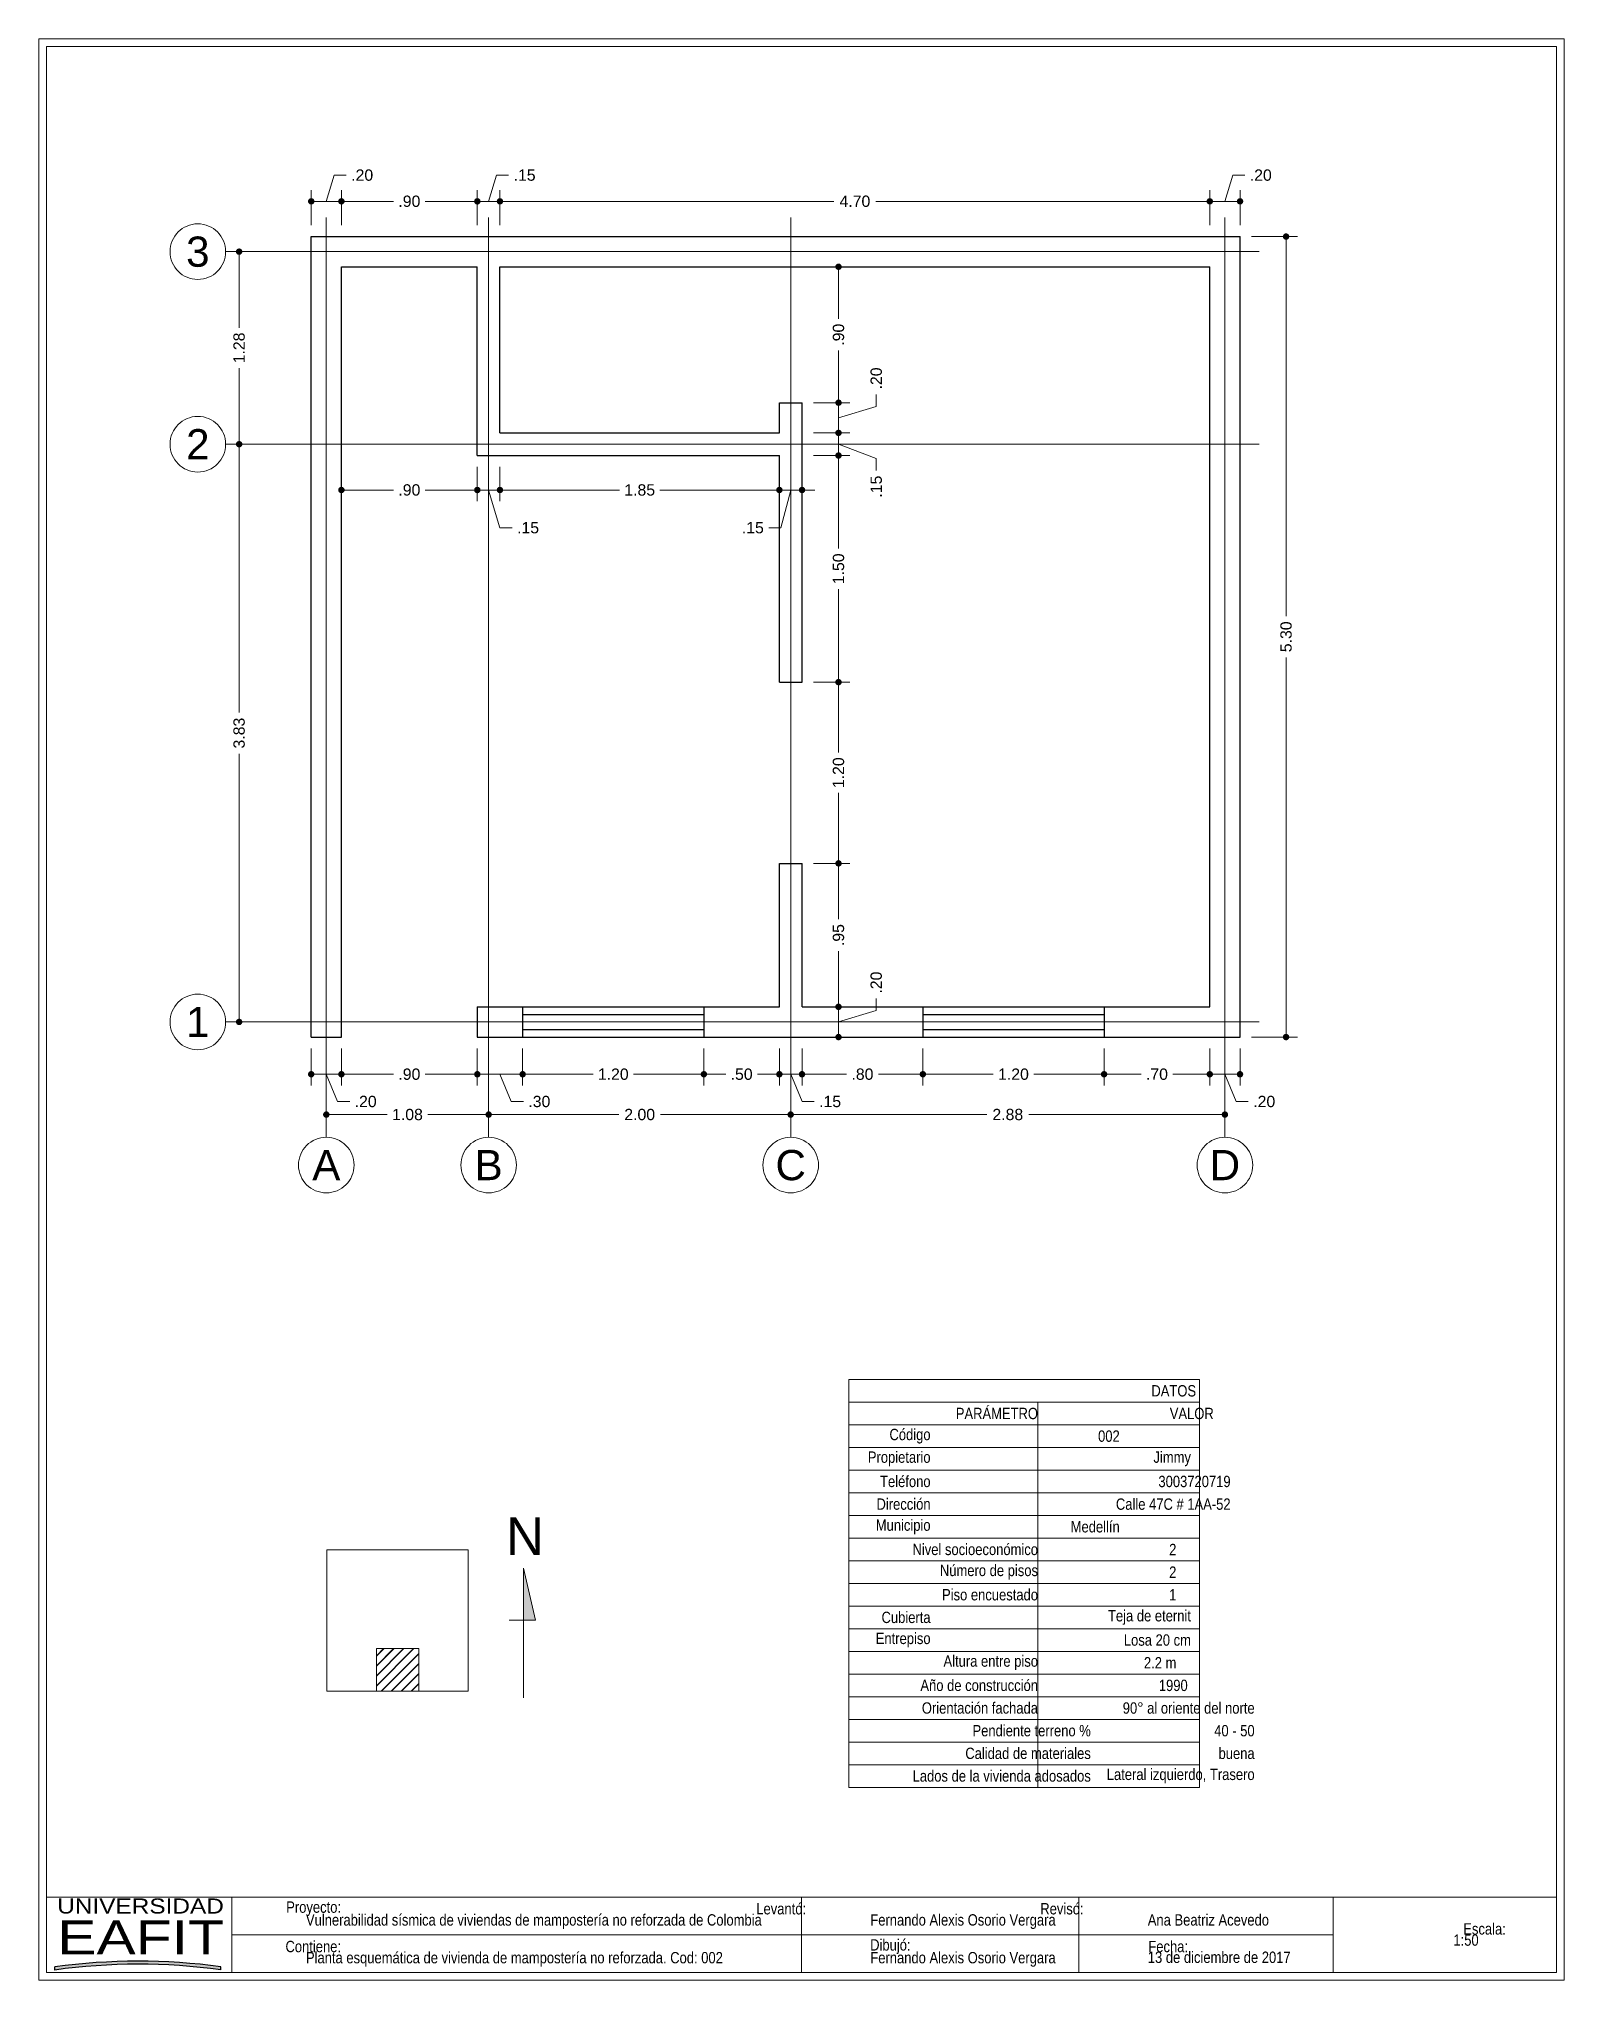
# Paper-space layout 'Layout1' of a CAD drawing. Header units: millimetres. Extents: x 0.001 to 0.203, y 0.001 to 0.258.
# The model-space entities are those that its viewports show. They can reach past a viewport. Long polylines and large blocks are cut down to what shows.
import ezdxf
from ezdxf.enums import TextEntityAlignment as Align

# ---------------------------------------------------------------- set-up
doc = ezdxf.new("R2010")
doc.units = ezdxf.units.MM
doc.header["$LTSCALE"] = 0.001
doc.linetypes.add('CENTER2', pattern=[28.575000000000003, 19.05, -3.175, 3.175, -3.175])
for name, color, linetype, lineweight in [('Cotas', 7, 'Continuous', 18), ('Ejes', 7, 'CENTER2', 5), ('Muros', 7, 'Continuous', 30), ('Ventanas', 7, 'Continuous', 25)]:
    doc.layers.add(name, color=color, linetype=linetype, lineweight=lineweight)
doc.layers.add('Eafit', color=7, linetype='Continuous', true_color=0x00006b)
doc.layers.add('Viewports', color=7, linetype='Continuous', lineweight=18, plot=False)
doc.styles.add('Eafit', font='ERASBD.TTF')
doc.styles.get("Standard").update_dxf_attribs({"font": 'arial.ttf'})
doc.styles.add('Texto', font='ARIALN.TTF')
doc.dimstyles.new('1-50', dxfattribs={"dimscale": 50, "dimtxt": 0.0015, "dimasz": 0.00085, "dimexe": 0.0015, "dimexo": 0.0015, "dimgap": 0.0008, "dimtad": 0, "dimzin": 4, "dimdsep": 46, "dimtxsty": 'Standard', "dimblk": 'DOT', "dimcen": 0.09, "dimclrd": 256, "dimclre": 256, "dimclrt": 256, "dimadec": 0, "dimazin": 0, "dimtfac": 1, "dimtmove": 1, "dimatfit": 2, "dimfxl": 0.0015, "dimtfill": 1, "dimtolj": 1, "dimtzin": 4, "dimlwd": -1, "dimlwe": -1, "dimarcsym": 0})

psp = doc.layouts.get("Layout1")

# ---------------------------------------------------------------- texts
at = {"layer": 'Cotas', "style": 'Texto'}
for s, p in [('Vulnerabilidad sísmica de viviendas de mampostería no reforzada de Colombia', (0.03627381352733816, 0.008046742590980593)), ('Fernando Alexis Osorio Vergara', (0.1110123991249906, 0.008046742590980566)), ('Ana Beatriz Acevedo', (0.1477587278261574, 0.008046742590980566)), ('1:50', (0.188230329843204, 0.005379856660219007)), ('Planta esquemática de vivienda de mampostería no reforzada. Cod: 002', (0.03627381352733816, 0.003046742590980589)), ('Fernando Alexis Osorio Vergara', (0.1110123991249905, 0.003046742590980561)), ('13 de diciembre de 2017', (0.1477587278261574, 0.003099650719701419))]:
    psp.add_text(s, height=0.0015, dxfattribs=at).set_placement(p)
at = {"layer": 'Cotas', "attachment_point": 6, "style": 'Texto'}
for s, insert, char_height, width in [('DATOS', (0.1541511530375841, 0.0788475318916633), 0.001500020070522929, 0.04763420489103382), ('PARÁMETRO', (0.1332158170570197, 0.07584749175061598), 0.001500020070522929, 0.02504725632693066), ('VALOR', (0.1564920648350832, 0.07584749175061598), 0.001500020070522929, 0.02570076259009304), ('Código', (0.1189916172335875, 0.07284745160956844), 0.001500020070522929, 0.01017698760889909), ('002', (0.1440415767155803, 0.07284707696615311), 0.001500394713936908, 0.01017952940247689), ('Propietario', (0.1189916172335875, 0.06984741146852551), 0.001500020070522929, 0.01017698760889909), ('Jimmy', (0.1534711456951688, 0.06984628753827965), 0.001500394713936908, 0.01960909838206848), ('Teléfono', (0.1189916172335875, 0.06684737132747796), 0.001500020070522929, 0.01017698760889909), ('3003720719', (0.1587225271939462, 0.06684549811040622), 0.001500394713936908, 0.0248604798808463), ('Dirección', (0.1189916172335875, 0.06384733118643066), 0.001500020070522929, 0.01017698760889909), ('Calle 47C # 1AA-52', (0.1587225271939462, 0.06384470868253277), 0.001500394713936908, 0.02486047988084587), ('Municipio', (0.1189916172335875, 0.06084729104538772), 0.001500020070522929, 0.01017698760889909), ('Medellín', (0.1440415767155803, 0.06084391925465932), 0.001500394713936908, 0.01017952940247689), ('Nivel socioeconómico', (0.1332158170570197, 0.05784725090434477), 0.001500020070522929, 0.02440118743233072), ('2', (0.1515435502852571, 0.05784312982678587), 0.001500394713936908, 0.01768150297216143), ('Número de pisos', (0.1332158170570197, 0.05484721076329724), 0.001500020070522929, 0.02440118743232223), ('2', (0.1515435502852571, 0.05484234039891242), 0.001500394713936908, 0.01768150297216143), ('Piso encuestado', (0.1332158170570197, 0.05184717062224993), 0.001500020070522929, 0.02440118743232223), ('1', (0.1515435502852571, 0.0518423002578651), 0.001500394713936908, 0.01768150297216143), ('Cubierta', (0.1189916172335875, 0.04884713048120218), 0.001500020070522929, 0.01017698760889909), ('Teja de eternit', (0.1534711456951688, 0.04884675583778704), 0.001500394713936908, 0.01960909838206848), ('Entrepiso', (0.1189916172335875, 0.04584709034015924), 0.001500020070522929, 0.01017698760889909), ('Losa 20 cm', (0.1534711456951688, 0.04584596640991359), 0.001500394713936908, 0.01960909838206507), ('Altura entre piso', (0.1332158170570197, 0.04284705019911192), 0.001500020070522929, 0.02440118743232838), ('2.2 m', (0.1515435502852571, 0.04284517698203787), 0.001500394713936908, 0.01768150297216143), ('Año de construcción', (0.1332158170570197, 0.03984701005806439), 0.001500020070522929, 0.02440118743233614), ('1990', (0.1530439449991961, 0.03984438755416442), 0.001500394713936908, 0.01918189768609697), ('Orientación fachada', (0.1332158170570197, 0.03684696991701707), 0.001500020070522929, 0.02440118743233), ('90° al oriente del norte', (0.1619069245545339, 0.03684359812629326), 0.001500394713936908, 0.02804487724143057), ('Pendiente terreno %', (0.1402093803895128, 0.03384692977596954), 0.001500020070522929, 0.03139475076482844), ('40 - 50', (0.1619069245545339, 0.03384355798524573), 0.001500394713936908, 0.02804487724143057), ('Calidad de materiales', (0.1402093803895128, 0.03084688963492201), 0.001500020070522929, 0.03139475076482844), ('buena', (0.1619069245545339, 0.03084351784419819), 0.001500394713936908, 0.02804487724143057), ('Lados de la vivienda adosados', (0.1402093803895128, 0.02784684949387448), 0.001500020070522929, 0.03139475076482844), ('Lateral izquierdo, Trasero', (0.1619069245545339, 0.02784347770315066), 0.001500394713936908, 0.02804487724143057), ('Proyecto:', (0.04091788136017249, 0.01026430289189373), 0.0015, 0.0138629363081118), ('Escala:', (0.1951715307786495, 0.007597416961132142), 0.0015, 0.0138629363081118), ('Contiene:', (0.04091788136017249, 0.005264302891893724), 0.0015, 0.0138629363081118), ('Dibujó:', (0.1163380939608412, 0.005264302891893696), 0.0015, 0.0138629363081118), ('Fecha:', (0.1530844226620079, 0.005264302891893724), 0.0015, 0.0138629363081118)]:
    psp.add_mtext(s, dxfattribs=dict(at, insert=insert, char_height=char_height, width=width))
at = {"layer": 'Cotas', "char_height": 0.0015, "attachment_point": 6, "style": 'Texto'}
for s, insert in [('Levantó:', (0.1025069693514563, 0.0102643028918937)), ('Revisó:', (0.1392532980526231, 0.0102643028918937))]:
    psp.add_mtext(s, dxfattribs=dict(at, insert=insert))
at = {"layer": 'Ejes'}
psp.add_text('N', height=0.005000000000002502, dxfattribs=at).set_placement((0.06528513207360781, 0.05959507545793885), align=Align.MIDDLE_CENTER)

msp = doc.modelspace()

# ---------------------------------------------------------------- texts
at = {"layer": 'Ejes'}
for s, p in [('3', (2563.527161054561, 885.3644169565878)), ('2', (2563.527161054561, 884.0894169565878)), ('1', (2563.527161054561, 880.2644169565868)), ('A', (2564.377908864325, 879.3168213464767)), ('B', (2565.452908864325, 879.3168213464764)), ('C', (2567.452908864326, 879.3168213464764)), ('D', (2570.327908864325, 879.3168213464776))]:
    msp.add_text(s, height=0.2000000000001, dxfattribs=at).set_placement(p, align=Align.MIDDLE_CENTER)

# ---------------------------------------------------------------- blocks, each defined once
blk = doc.blocks.new('eafit')
at = {"layer": 'Eafit'}
h = blk.add_hatch(color=256, dxfattribs=at)
h.dxf.hatch_style = 1
h.paths.add_polyline_path([(0.002239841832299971, 0.001499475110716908), (0.002239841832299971, 0.0006917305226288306, -0.06912767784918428), (0.04618851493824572, 0.0007313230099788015), (0.04618851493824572, 0.001538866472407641, 0.06877983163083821)])
for p, q in [((0.002239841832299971, 0.0006917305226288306), (0.002239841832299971, 0.001499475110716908)), ((0.04618851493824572, 0.0007313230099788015), (0.04618851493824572, 0.001538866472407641))]:
    blk.add_line(p, q, dxfattribs=at)
for radius, start, end in [(0.1604998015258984, 82.18215950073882, 97.92054931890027), (0.1596998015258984, 82.14275009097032, 97.96048314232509)]:
    blk.add_arc((0.02435668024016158, -0.1574691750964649), radius, start, end, dxfattribs=at)
at = {"layer": 'Eafit', "style": 'Eafit'}
for s, height, width, p, p2 in [('UNIVERSIDAD', 0.004, 1.005948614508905, (0.00288158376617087, 0.01564298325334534), (0.04700477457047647, 0.01564298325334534)), ('EAFIT', 0.009000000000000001, 1.061887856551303, (0.002887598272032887, 0.004823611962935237), (0.04701078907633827, 0.004823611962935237))]:
    blk.add_text(s, height=height, dxfattribs=dict(at, width=width)).set_placement(p, p2, align=Align.FIT)
blk = doc.blocks.new('_DOT')
at = {"color": 0, "linetype": 'ByBlock'}
blk.add_line((-0.5, 0), (-1, 0), dxfattribs=at)
at = {"color": 0, "linetype": 'ByBlock', "const_width": 0.5}
blk.add_lwpolyline([(-0.25, 0, 1), (0.25, 0, 1)], format="xyb", close=True, dxfattribs=at)
blk = doc.blocks.new('*D45')
at = {"layer": 'Cotas', "transparency": 16777216}
for p, q in [((2564.377908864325, 880.1894169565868), (2564.377908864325, 879.5761799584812)), ((2565.452908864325, 880.1894169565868), (2565.452908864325, 879.5761799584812)), ((2564.420408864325, 879.6511799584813), (2564.781454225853, 879.6511799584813)), ((2565.410408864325, 879.6511799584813), (2565.049363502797, 879.6511799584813))]:
    blk.add_line(p, q, dxfattribs=at)
at = {"layer": 'Defpoints', "color": 0, "transparency": 16777216}
for p in [(2564.377908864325, 880.2644169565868), (2565.452908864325, 880.2644169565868), (2565.452908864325, 879.6511799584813)]:
    blk.add_point(p, dxfattribs=at)
at = {"layer": 'Cotas', "transparency": 16777216, "xscale": 0.0425, "yscale": 0.0425, "zscale": 0.0425, "rotation": 180}
blk.add_blockref('_DOT', (2564.377908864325, 879.6511799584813), dxfattribs=at)
at = {"layer": 'Cotas', "transparency": 16777216, "xscale": 0.0425, "yscale": 0.0425, "zscale": 0.0425}
blk.add_blockref('_DOT', (2565.452908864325, 879.6511799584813), dxfattribs=at)
at = {"layer": 'Cotas', "transparency": 16777216, "insert": (2564.915408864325, 879.6511799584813), "char_height": 0.075, "attachment_point": 5, "bg_fill": 3, "box_fill_scale": 1.1, "bg_fill_color": 256, "bg_fill_true_color": 13158600, "bg_fill_transparency": 0}
blk.add_mtext('\\A1;1.08', dxfattribs=at)
blk = doc.blocks.new('*D46')
at = {"layer": 'Cotas', "transparency": 16777216}
for p, q in [((2565.452908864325, 880.1894169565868), (2565.452908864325, 879.5761799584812)), ((2567.452908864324, 880.1894169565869), (2567.452908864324, 879.5761799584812)), ((2565.495408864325, 879.6511799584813), (2566.314989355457, 879.6511799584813)), ((2567.410408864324, 879.6511799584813), (2566.590828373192, 879.6511799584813))]:
    blk.add_line(p, q, dxfattribs=at)
at = {"layer": 'Defpoints', "color": 0, "transparency": 16777216}
for p in [(2565.452908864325, 880.2644169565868), (2567.452908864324, 880.264416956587), (2567.452908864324, 879.6511799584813)]:
    blk.add_point(p, dxfattribs=at)
at = {"layer": 'Cotas', "transparency": 16777216, "xscale": 0.0425, "yscale": 0.0425, "zscale": 0.0425, "rotation": 180}
blk.add_blockref('_DOT', (2565.452908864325, 879.6511799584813), dxfattribs=at)
at = {"layer": 'Cotas', "transparency": 16777216, "xscale": 0.0425, "yscale": 0.0425, "zscale": 0.0425}
blk.add_blockref('_DOT', (2567.452908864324, 879.6511799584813), dxfattribs=at)
at = {"layer": 'Cotas', "transparency": 16777216, "insert": (2566.452908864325, 879.6511799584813), "char_height": 0.075, "attachment_point": 5, "bg_fill": 3, "box_fill_scale": 1.1, "bg_fill_color": 256, "bg_fill_true_color": 13158600, "bg_fill_transparency": 0}
blk.add_mtext('\\A1;2.00', dxfattribs=at)
blk = doc.blocks.new('*D47')
at = {"layer": 'Cotas', "transparency": 16777216}
for p, q in [((2567.452908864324, 880.1894169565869), (2567.452908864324, 879.5761799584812)), ((2570.327908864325, 880.1894169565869), (2570.327908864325, 879.5761799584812)), ((2567.495408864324, 879.6511799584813), (2568.752284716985, 879.6511799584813)), ((2570.285408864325, 879.6511799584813), (2569.028533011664, 879.6511799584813))]:
    blk.add_line(p, q, dxfattribs=at)
at = {"layer": 'Defpoints', "color": 0, "transparency": 16777216}
for p in [(2567.452908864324, 880.264416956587), (2570.327908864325, 880.264416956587), (2570.327908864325, 879.6511799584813)]:
    blk.add_point(p, dxfattribs=at)
at = {"layer": 'Cotas', "transparency": 16777216, "xscale": 0.0425, "yscale": 0.0425, "zscale": 0.0425, "rotation": 180}
blk.add_blockref('_DOT', (2567.452908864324, 879.6511799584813), dxfattribs=at)
at = {"layer": 'Cotas', "transparency": 16777216, "xscale": 0.0425, "yscale": 0.0425, "zscale": 0.0425}
blk.add_blockref('_DOT', (2570.327908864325, 879.6511799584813), dxfattribs=at)
at = {"layer": 'Cotas', "transparency": 16777216, "insert": (2568.890408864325, 879.6511799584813), "char_height": 0.075, "attachment_point": 5, "bg_fill": 3, "box_fill_scale": 1.1, "bg_fill_color": 256, "bg_fill_true_color": 13158600, "bg_fill_transparency": 0}
blk.add_mtext('\\A1;2.88', dxfattribs=at)
blk = doc.blocks.new('*D48')
at = {"layer": 'Cotas', "transparency": 16777216}
for p, q in [((2564.302908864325, 884.0894169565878), (2563.725779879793, 884.0894169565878)), ((2563.800779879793, 884.0469169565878), (2563.800779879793, 882.3142992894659)), ((2563.800779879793, 880.3069169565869), (2563.800779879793, 882.0395346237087)), ((2564.302908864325, 880.2644169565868), (2563.725779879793, 880.2644169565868))]:
    blk.add_line(p, q, dxfattribs=at)
at = {"layer": 'Defpoints', "color": 0, "transparency": 16777216}
for p in [(2563.800779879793, 884.0894169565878), (2564.377908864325, 884.0894169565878), (2564.377908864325, 880.2644169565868)]:
    blk.add_point(p, dxfattribs=at)
at = {"layer": 'Cotas', "transparency": 16777216, "xscale": 0.0425, "yscale": 0.0425, "zscale": 0.0425}
for p, rotation in [((2563.800779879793, 884.0894169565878), 90), ((2563.800779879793, 880.2644169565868), 270)]:
    blk.add_blockref('_DOT', p, dxfattribs=dict(at, rotation=rotation))
at = {"layer": 'Cotas', "transparency": 16777216, "insert": (2563.800779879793, 882.1769169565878), "char_height": 0.075, "attachment_point": 5, "rotation": 90, "bg_fill": 3, "box_fill_scale": 1.1, "bg_fill_color": 256, "bg_fill_true_color": 13158600, "bg_fill_transparency": 0}
blk.add_mtext('\\A1;3.83', dxfattribs=at)
blk = doc.blocks.new('*D49')
at = {"layer": 'Cotas', "transparency": 16777216}
for p, q in [((2564.302908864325, 885.3644169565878), (2563.725779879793, 885.3644169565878)), ((2563.800779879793, 885.3219169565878), (2563.800779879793, 884.8608715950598)), ((2563.800779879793, 884.1319169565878), (2563.800779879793, 884.5929623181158)), ((2564.302908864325, 884.0894169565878), (2563.725779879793, 884.0894169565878))]:
    blk.add_line(p, q, dxfattribs=at)
at = {"layer": 'Defpoints', "color": 0, "transparency": 16777216}
for p in [(2563.800779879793, 885.3644169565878), (2564.377908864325, 885.3644169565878), (2564.377908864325, 884.0894169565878)]:
    blk.add_point(p, dxfattribs=at)
at = {"layer": 'Cotas', "transparency": 16777216, "xscale": 0.0425, "yscale": 0.0425, "zscale": 0.0425}
for p, rotation in [((2563.800779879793, 885.3644169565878), 90), ((2563.800779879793, 884.0894169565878), 270)]:
    blk.add_blockref('_DOT', p, dxfattribs=dict(at, rotation=rotation))
at = {"layer": 'Cotas', "transparency": 16777216, "insert": (2563.800779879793, 884.7269169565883), "char_height": 0.075, "attachment_point": 5, "rotation": 90, "bg_fill": 3, "box_fill_scale": 1.1, "bg_fill_color": 256, "bg_fill_true_color": 13158600, "bg_fill_transparency": 0}
blk.add_mtext('\\A1;1.28', dxfattribs=at)
blk = doc.blocks.new('*D51')
at = {"layer": 'Cotas', "transparency": 16777216}
for p, q in [((2564.277908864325, 880.0894169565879), (2564.277908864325, 879.8432494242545)), ((2564.477908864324, 880.0894169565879), (2564.477908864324, 879.8432494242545)), ((2564.320408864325, 879.9182494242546), (2564.435408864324, 879.9182494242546)), ((2564.377908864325, 879.9182494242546), (2564.452872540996, 879.7374460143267)), ((2564.452872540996, 879.7374460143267), (2564.532872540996, 879.7374460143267))]:
    blk.add_line(p, q, dxfattribs=at)
at = {"layer": 'Defpoints', "color": 0, "transparency": 16777216}
for p in [(2564.277908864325, 880.164416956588), (2564.477908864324, 880.164416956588), (2564.477908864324, 879.9182494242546)]:
    blk.add_point(p, dxfattribs=at)
at = {"layer": 'Cotas', "transparency": 16777216, "xscale": 0.0425, "yscale": 0.0425, "zscale": 0.0425, "rotation": 180}
blk.add_blockref('_DOT', (2564.277908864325, 879.9182494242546), dxfattribs=at)
at = {"layer": 'Cotas', "transparency": 16777216, "xscale": 0.0425, "yscale": 0.0425, "zscale": 0.0425}
blk.add_blockref('_DOT', (2564.477908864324, 879.9182494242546), dxfattribs=at)
at = {"layer": 'Cotas', "transparency": 16777216, "insert": (2564.638433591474, 879.7374460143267), "char_height": 0.075, "attachment_point": 5, "bg_fill": 3, "box_fill_scale": 1.1, "bg_fill_color": 256, "bg_fill_true_color": 13158600, "bg_fill_transparency": 0}
blk.add_mtext('\\A1;.20', dxfattribs=at)
blk = doc.blocks.new('*D52')
at = {"layer": 'Cotas', "transparency": 16777216}
for p, q in [((2564.477908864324, 880.0894169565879), (2564.477908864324, 879.8432494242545)), ((2565.377908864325, 880.0894169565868), (2565.377908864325, 879.8432494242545)), ((2564.520408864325, 879.9182494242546), (2564.822347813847, 879.9182494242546)), ((2565.335408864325, 879.9182494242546), (2565.033469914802, 879.9182494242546))]:
    blk.add_line(p, q, dxfattribs=at)
at = {"layer": 'Defpoints', "color": 0, "transparency": 16777216}
for p in [(2564.477908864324, 880.164416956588), (2565.377908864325, 880.1644169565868), (2565.377908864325, 879.9182494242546)]:
    blk.add_point(p, dxfattribs=at)
at = {"layer": 'Cotas', "transparency": 16777216, "xscale": 0.0425, "yscale": 0.0425, "zscale": 0.0425, "rotation": 180}
blk.add_blockref('_DOT', (2564.477908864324, 879.9182494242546), dxfattribs=at)
at = {"layer": 'Cotas', "transparency": 16777216, "xscale": 0.0425, "yscale": 0.0425, "zscale": 0.0425}
blk.add_blockref('_DOT', (2565.377908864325, 879.9182494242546), dxfattribs=at)
at = {"layer": 'Cotas', "transparency": 16777216, "insert": (2564.927908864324, 879.9182494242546), "char_height": 0.075, "attachment_point": 5, "bg_fill": 3, "box_fill_scale": 1.1, "bg_fill_color": 256, "bg_fill_true_color": 13158600, "bg_fill_transparency": 0}
blk.add_mtext('\\A1;.90', dxfattribs=at)
blk = doc.blocks.new('*D53')
at = {"layer": 'Cotas', "transparency": 16777216}
for p, q in [((2565.377908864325, 880.0894169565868), (2565.377908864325, 879.8432494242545)), ((2565.677908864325, 880.0894169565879), (2565.677908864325, 879.8432494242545)), ((2565.420408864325, 879.9182494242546), (2565.635408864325, 879.9182494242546)), ((2565.527908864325, 879.9182494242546), (2565.602895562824, 879.7373692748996)), ((2565.602895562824, 879.7373692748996), (2565.682895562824, 879.7373692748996))]:
    blk.add_line(p, q, dxfattribs=at)
at = {"layer": 'Defpoints', "color": 0, "transparency": 16777216}
for p in [(2565.377908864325, 880.1644169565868), (2565.677908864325, 880.164416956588), (2565.677908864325, 879.9182494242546)]:
    blk.add_point(p, dxfattribs=at)
at = {"layer": 'Cotas', "transparency": 16777216, "xscale": 0.0425, "yscale": 0.0425, "zscale": 0.0425, "rotation": 180}
blk.add_blockref('_DOT', (2565.377908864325, 879.9182494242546), dxfattribs=at)
at = {"layer": 'Cotas', "transparency": 16777216, "xscale": 0.0425, "yscale": 0.0425, "zscale": 0.0425}
blk.add_blockref('_DOT', (2565.677908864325, 879.9182494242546), dxfattribs=at)
at = {"layer": 'Cotas', "transparency": 16777216, "insert": (2565.788456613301, 879.7373692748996), "char_height": 0.075, "attachment_point": 5, "bg_fill": 3, "box_fill_scale": 1.1, "bg_fill_color": 256, "bg_fill_true_color": 13158600, "bg_fill_transparency": 0}
blk.add_mtext('\\A1;.30', dxfattribs=at)
blk = doc.blocks.new('*D54')
at = {"layer": 'Cotas', "transparency": 16777216}
for p, q in [((2565.677908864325, 880.0894169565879), (2565.677908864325, 879.8432494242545)), ((2566.877908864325, 880.0894169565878), (2566.877908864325, 879.8432494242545)), ((2565.720408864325, 879.9182494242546), (2566.144158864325, 879.9182494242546)), ((2566.835408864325, 879.9182494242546), (2566.411658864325, 879.9182494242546))]:
    blk.add_line(p, q, dxfattribs=at)
at = {"layer": 'Defpoints', "color": 0, "transparency": 16777216}
for p in [(2565.677908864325, 880.164416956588), (2566.877908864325, 880.1644169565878), (2566.877908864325, 879.9182494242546)]:
    blk.add_point(p, dxfattribs=at)
at = {"layer": 'Cotas', "transparency": 16777216, "xscale": 0.0425, "yscale": 0.0425, "zscale": 0.0425, "rotation": 180}
blk.add_blockref('_DOT', (2565.677908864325, 879.9182494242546), dxfattribs=at)
at = {"layer": 'Cotas', "transparency": 16777216, "xscale": 0.0425, "yscale": 0.0425, "zscale": 0.0425}
blk.add_blockref('_DOT', (2566.877908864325, 879.9182494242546), dxfattribs=at)
at = {"layer": 'Cotas', "transparency": 16777216, "insert": (2566.277908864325, 879.9182494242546), "char_height": 0.075, "attachment_point": 5, "bg_fill": 3, "box_fill_scale": 1.1, "bg_fill_color": 256, "bg_fill_true_color": 13158600, "bg_fill_transparency": 0}
blk.add_mtext('\\A1;1.20', dxfattribs=at)
blk = doc.blocks.new('*D55')
at = {"layer": 'Cotas', "transparency": 16777216}
for p, q in [((2566.877908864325, 880.0894169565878), (2566.877908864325, 879.8432494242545)), ((2567.377908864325, 880.0894169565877), (2567.377908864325, 879.8432494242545)), ((2566.920408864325, 879.9182494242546), (2567.022347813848, 879.9182494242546)), ((2567.335408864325, 879.9182494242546), (2567.233469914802, 879.9182494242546))]:
    blk.add_line(p, q, dxfattribs=at)
at = {"layer": 'Defpoints', "color": 0, "transparency": 16777216}
for p in [(2566.877908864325, 880.1644169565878), (2567.377908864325, 880.1644169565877), (2567.377908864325, 879.9182494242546)]:
    blk.add_point(p, dxfattribs=at)
at = {"layer": 'Cotas', "transparency": 16777216, "xscale": 0.0425, "yscale": 0.0425, "zscale": 0.0425, "rotation": 180}
blk.add_blockref('_DOT', (2566.877908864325, 879.9182494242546), dxfattribs=at)
at = {"layer": 'Cotas', "transparency": 16777216, "xscale": 0.0425, "yscale": 0.0425, "zscale": 0.0425}
blk.add_blockref('_DOT', (2567.377908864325, 879.9182494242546), dxfattribs=at)
at = {"layer": 'Cotas', "transparency": 16777216, "insert": (2567.127908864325, 879.9182494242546), "char_height": 0.075, "attachment_point": 5, "bg_fill": 3, "box_fill_scale": 1.1, "bg_fill_color": 256, "bg_fill_true_color": 13158600, "bg_fill_transparency": 0}
blk.add_mtext('\\A1;.50', dxfattribs=at)
blk = doc.blocks.new('*D56')
at = {"layer": 'Cotas', "transparency": 16777216}
for p, q in [((2567.377908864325, 880.0894169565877), (2567.377908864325, 879.8432494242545)), ((2567.527908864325, 880.0894169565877), (2567.527908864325, 879.8432494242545)), ((2567.335408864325, 879.9182494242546), (2567.292908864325, 879.9182494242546)), ((2567.377908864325, 879.9182494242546), (2567.527908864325, 879.9182494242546)), ((2567.377908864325, 879.9182494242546), (2567.527908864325, 879.9182494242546)), ((2567.452908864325, 879.9182494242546), (2567.527872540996, 879.7374460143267)), ((2567.570408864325, 879.9182494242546), (2567.612908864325, 879.9182494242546)), ((2567.527872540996, 879.7374460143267), (2567.607872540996, 879.7374460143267))]:
    blk.add_line(p, q, dxfattribs=at)
at = {"layer": 'Defpoints', "color": 0, "transparency": 16777216}
for p in [(2567.377908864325, 880.1644169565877), (2567.527908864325, 880.1644169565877), (2567.527908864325, 879.9182494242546)]:
    blk.add_point(p, dxfattribs=at)
at = {"layer": 'Cotas', "transparency": 16777216, "xscale": 0.0425, "yscale": 0.0425, "zscale": 0.0425}
blk.add_blockref('_DOT', (2567.377908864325, 879.9182494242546), dxfattribs=at)
at = {"layer": 'Cotas', "transparency": 16777216, "xscale": 0.0425, "yscale": 0.0425, "zscale": 0.0425, "rotation": 180}
blk.add_blockref('_DOT', (2567.527908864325, 879.9182494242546), dxfattribs=at)
at = {"layer": 'Cotas', "transparency": 16777216, "insert": (2567.713842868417, 879.7374460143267), "char_height": 0.075, "attachment_point": 5, "bg_fill": 3, "box_fill_scale": 1.1, "bg_fill_color": 256, "bg_fill_true_color": 13158600, "bg_fill_transparency": 0}
blk.add_mtext('\\A1;.15', dxfattribs=at)
blk = doc.blocks.new('*D57')
at = {"layer": 'Cotas', "transparency": 16777216}
for p, q in [((2567.527908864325, 880.0894169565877), (2567.527908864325, 879.8432494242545)), ((2568.327908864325, 880.0894169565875), (2568.327908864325, 879.8432494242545)), ((2567.570408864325, 879.9182494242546), (2567.822347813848, 879.9182494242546)), ((2568.285408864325, 879.9182494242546), (2568.033469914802, 879.9182494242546))]:
    blk.add_line(p, q, dxfattribs=at)
at = {"layer": 'Defpoints', "color": 0, "transparency": 16777216}
for p in [(2567.527908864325, 880.1644169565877), (2568.327908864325, 880.1644169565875), (2568.327908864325, 879.9182494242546)]:
    blk.add_point(p, dxfattribs=at)
at = {"layer": 'Cotas', "transparency": 16777216, "xscale": 0.0425, "yscale": 0.0425, "zscale": 0.0425, "rotation": 180}
blk.add_blockref('_DOT', (2567.527908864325, 879.9182494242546), dxfattribs=at)
at = {"layer": 'Cotas', "transparency": 16777216, "xscale": 0.0425, "yscale": 0.0425, "zscale": 0.0425}
blk.add_blockref('_DOT', (2568.327908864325, 879.9182494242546), dxfattribs=at)
at = {"layer": 'Cotas', "transparency": 16777216, "insert": (2567.927908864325, 879.9182494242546), "char_height": 0.075, "attachment_point": 5, "bg_fill": 3, "box_fill_scale": 1.1, "bg_fill_color": 256, "bg_fill_true_color": 13158600, "bg_fill_transparency": 0}
blk.add_mtext('\\A1;.80', dxfattribs=at)
blk = doc.blocks.new('*D58')
at = {"layer": 'Cotas', "transparency": 16777216}
for p, q in [((2568.327908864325, 880.0894169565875), (2568.327908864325, 879.8432494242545)), ((2569.527908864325, 880.0894169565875), (2569.527908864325, 879.8432494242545)), ((2568.370408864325, 879.9182494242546), (2568.794158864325, 879.9182494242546)), ((2569.485408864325, 879.9182494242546), (2569.061658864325, 879.9182494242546))]:
    blk.add_line(p, q, dxfattribs=at)
at = {"layer": 'Defpoints', "color": 0, "transparency": 16777216}
for p in [(2568.327908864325, 880.1644169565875), (2569.527908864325, 880.1644169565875), (2569.527908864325, 879.9182494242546)]:
    blk.add_point(p, dxfattribs=at)
at = {"layer": 'Cotas', "transparency": 16777216, "xscale": 0.0425, "yscale": 0.0425, "zscale": 0.0425, "rotation": 180}
blk.add_blockref('_DOT', (2568.327908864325, 879.9182494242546), dxfattribs=at)
at = {"layer": 'Cotas', "transparency": 16777216, "xscale": 0.0425, "yscale": 0.0425, "zscale": 0.0425}
blk.add_blockref('_DOT', (2569.527908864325, 879.9182494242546), dxfattribs=at)
at = {"layer": 'Cotas', "transparency": 16777216, "insert": (2568.927908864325, 879.9182494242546), "char_height": 0.075, "attachment_point": 5, "bg_fill": 3, "box_fill_scale": 1.1, "bg_fill_color": 256, "bg_fill_true_color": 13158600, "bg_fill_transparency": 0}
blk.add_mtext('\\A1;1.20', dxfattribs=at)
blk = doc.blocks.new('*D59')
at = {"layer": 'Cotas', "transparency": 16777216}
for p, q in [((2569.527908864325, 880.0894169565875), (2569.527908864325, 879.8432494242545)), ((2570.227908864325, 880.0894169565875), (2570.227908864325, 879.8432494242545)), ((2569.570408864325, 879.9182494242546), (2569.772347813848, 879.9182494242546)), ((2570.185408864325, 879.9182494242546), (2569.983469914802, 879.9182494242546))]:
    blk.add_line(p, q, dxfattribs=at)
at = {"layer": 'Defpoints', "color": 0, "transparency": 16777216}
for p in [(2569.527908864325, 880.1644169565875), (2570.227908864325, 880.1644169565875), (2570.227908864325, 879.9182494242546)]:
    blk.add_point(p, dxfattribs=at)
at = {"layer": 'Cotas', "transparency": 16777216, "xscale": 0.0425, "yscale": 0.0425, "zscale": 0.0425, "rotation": 180}
blk.add_blockref('_DOT', (2569.527908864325, 879.9182494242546), dxfattribs=at)
at = {"layer": 'Cotas', "transparency": 16777216, "xscale": 0.0425, "yscale": 0.0425, "zscale": 0.0425}
blk.add_blockref('_DOT', (2570.227908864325, 879.9182494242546), dxfattribs=at)
at = {"layer": 'Cotas', "transparency": 16777216, "insert": (2569.877908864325, 879.9182494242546), "char_height": 0.075, "attachment_point": 5, "bg_fill": 3, "box_fill_scale": 1.1, "bg_fill_color": 256, "bg_fill_true_color": 13158600, "bg_fill_transparency": 0}
blk.add_mtext('\\A1;.70', dxfattribs=at)
blk = doc.blocks.new('*D60')
at = {"layer": 'Cotas', "transparency": 16777216}
for p, q in [((2570.227908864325, 880.0894169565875), (2570.227908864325, 879.8432494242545)), ((2570.427908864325, 880.0894169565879), (2570.427908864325, 879.8432494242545)), ((2570.270408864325, 879.9182494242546), (2570.385408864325, 879.9182494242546)), ((2570.327908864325, 879.9182494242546), (2570.402872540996, 879.7374460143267)), ((2570.402872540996, 879.7374460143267), (2570.482872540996, 879.7374460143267))]:
    blk.add_line(p, q, dxfattribs=at)
at = {"layer": 'Defpoints', "color": 0, "transparency": 16777216}
for p in [(2570.227908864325, 880.1644169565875), (2570.427908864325, 880.164416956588), (2570.427908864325, 879.9182494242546)]:
    blk.add_point(p, dxfattribs=at)
at = {"layer": 'Cotas', "transparency": 16777216, "xscale": 0.0425, "yscale": 0.0425, "zscale": 0.0425, "rotation": 180}
blk.add_blockref('_DOT', (2570.227908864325, 879.9182494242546), dxfattribs=at)
at = {"layer": 'Cotas', "transparency": 16777216, "xscale": 0.0425, "yscale": 0.0425, "zscale": 0.0425}
blk.add_blockref('_DOT', (2570.427908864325, 879.9182494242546), dxfattribs=at)
at = {"layer": 'Cotas', "transparency": 16777216, "insert": (2570.588433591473, 879.7374460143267), "char_height": 0.075, "attachment_point": 5, "bg_fill": 3, "box_fill_scale": 1.1, "bg_fill_color": 256, "bg_fill_true_color": 13158600, "bg_fill_transparency": 0}
blk.add_mtext('\\A1;.20', dxfattribs=at)
blk = doc.blocks.new('*D61')
at = {"layer": 'Cotas', "transparency": 16777216}
for p, q in [((2564.477908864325, 883.9394169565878), (2564.477908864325, 883.7113476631)), ((2565.377908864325, 883.9394169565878), (2565.377908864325, 883.7113476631)), ((2564.520408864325, 883.7863476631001), (2564.822347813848, 883.7863476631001)), ((2565.335408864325, 883.7863476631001), (2565.033469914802, 883.7863476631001))]:
    blk.add_line(p, q, dxfattribs=at)
at = {"layer": 'Defpoints', "color": 0, "transparency": 16777216}
for p in [(2564.477908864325, 884.0144169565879), (2565.377908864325, 884.0144169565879), (2565.377908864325, 883.7863476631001)]:
    blk.add_point(p, dxfattribs=at)
at = {"layer": 'Cotas', "transparency": 16777216, "xscale": 0.0425, "yscale": 0.0425, "zscale": 0.0425, "rotation": 180}
blk.add_blockref('_DOT', (2564.477908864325, 883.7863476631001), dxfattribs=at)
at = {"layer": 'Cotas', "transparency": 16777216, "xscale": 0.0425, "yscale": 0.0425, "zscale": 0.0425}
blk.add_blockref('_DOT', (2565.377908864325, 883.7863476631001), dxfattribs=at)
at = {"layer": 'Cotas', "transparency": 16777216, "insert": (2564.927908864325, 883.7863476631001), "char_height": 0.075, "attachment_point": 5, "bg_fill": 3, "box_fill_scale": 1.1, "bg_fill_color": 256, "bg_fill_true_color": 13158600, "bg_fill_transparency": 0}
blk.add_mtext('\\A1;.90', dxfattribs=at)
blk = doc.blocks.new('*D62')
at = {"layer": 'Cotas', "transparency": 16777216}
for p, q in [((2565.527908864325, 883.9394169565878), (2565.527908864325, 883.7113476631)), ((2567.377908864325, 883.9394169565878), (2567.377908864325, 883.7113476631)), ((2565.570408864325, 883.7863476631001), (2566.318749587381, 883.7863476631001)), ((2567.335408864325, 883.7863476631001), (2566.587068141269, 883.7863476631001))]:
    blk.add_line(p, q, dxfattribs=at)
at = {"layer": 'Defpoints', "color": 0, "transparency": 16777216}
for p in [(2565.527908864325, 884.0144169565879), (2567.377908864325, 884.0144169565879), (2567.377908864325, 883.7863476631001)]:
    blk.add_point(p, dxfattribs=at)
at = {"layer": 'Cotas', "transparency": 16777216, "xscale": 0.0425, "yscale": 0.0425, "zscale": 0.0425, "rotation": 180}
blk.add_blockref('_DOT', (2565.527908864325, 883.7863476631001), dxfattribs=at)
at = {"layer": 'Cotas', "transparency": 16777216, "xscale": 0.0425, "yscale": 0.0425, "zscale": 0.0425}
blk.add_blockref('_DOT', (2567.377908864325, 883.7863476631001), dxfattribs=at)
at = {"layer": 'Cotas', "transparency": 16777216, "insert": (2566.452908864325, 883.7863476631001), "char_height": 0.075, "attachment_point": 5, "bg_fill": 3, "box_fill_scale": 1.1, "bg_fill_color": 256, "bg_fill_true_color": 13158600, "bg_fill_transparency": 0}
blk.add_mtext('\\A1;1.85', dxfattribs=at)
blk = doc.blocks.new('*D63')
at = {"layer": 'Cotas', "transparency": 16777216}
for p, q in [((2567.602908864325, 881.3144169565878), (2567.84448117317, 881.3144169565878)), ((2567.76948117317, 881.2719169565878), (2567.76948117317, 880.9453872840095)), ((2567.76948117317, 880.406916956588), (2567.76948117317, 880.7334466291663)), ((2567.602908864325, 880.364416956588), (2567.84448117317, 880.364416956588))]:
    blk.add_line(p, q, dxfattribs=at)
at = {"layer": 'Defpoints', "color": 0, "transparency": 16777216}
for p in [(2567.527908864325, 881.3144169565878), (2567.76948117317, 881.3144169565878), (2567.527908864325, 880.364416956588)]:
    blk.add_point(p, dxfattribs=at)
at = {"layer": 'Cotas', "transparency": 16777216, "xscale": 0.0425, "yscale": 0.0425, "zscale": 0.0425}
for p, rotation in [((2567.76948117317, 881.3144169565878), 90), ((2567.76948117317, 880.364416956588), 270)]:
    blk.add_blockref('_DOT', p, dxfattribs=dict(at, rotation=rotation))
at = {"layer": 'Cotas', "transparency": 16777216, "insert": (2567.76948117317, 880.8394169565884), "char_height": 0.075, "attachment_point": 5, "rotation": 90, "bg_fill": 3, "box_fill_scale": 1.1, "bg_fill_color": 256, "bg_fill_true_color": 13158600, "bg_fill_transparency": 0}
blk.add_mtext('\\A1;.95', dxfattribs=at)
blk = doc.blocks.new('*D64')
at = {"layer": 'Cotas', "transparency": 16777216}
for p, q in [((2567.602908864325, 882.5144169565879), (2567.84448117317, 882.5144169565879)), ((2567.76948117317, 882.4719169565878), (2567.76948117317, 882.0481669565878)), ((2567.76948117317, 881.3569169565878), (2567.76948117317, 881.7806669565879)), ((2567.602908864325, 881.3144169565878), (2567.84448117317, 881.3144169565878))]:
    blk.add_line(p, q, dxfattribs=at)
at = {"layer": 'Defpoints', "color": 0, "transparency": 16777216}
for p in [(2567.527908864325, 882.5144169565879), (2567.76948117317, 882.5144169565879), (2567.527908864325, 881.3144169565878)]:
    blk.add_point(p, dxfattribs=at)
at = {"layer": 'Cotas', "transparency": 16777216, "xscale": 0.0425, "yscale": 0.0425, "zscale": 0.0425}
for p, rotation in [((2567.76948117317, 882.5144169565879), 90), ((2567.76948117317, 881.3144169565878), 270)]:
    blk.add_blockref('_DOT', p, dxfattribs=dict(at, rotation=rotation))
at = {"layer": 'Cotas', "transparency": 16777216, "insert": (2567.76948117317, 881.9144169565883), "char_height": 0.075, "attachment_point": 5, "rotation": 90, "bg_fill": 3, "box_fill_scale": 1.1, "bg_fill_color": 256, "bg_fill_true_color": 13158600, "bg_fill_transparency": 0}
blk.add_mtext('\\A1;1.20', dxfattribs=at)
blk = doc.blocks.new('*D65')
at = {"layer": 'Cotas', "transparency": 16777216}
for p, q in [((2567.602908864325, 884.0144169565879), (2567.84448117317, 884.0144169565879)), ((2567.76948117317, 883.9719169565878), (2567.76948117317, 883.3981669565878)), ((2567.76948117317, 882.5569169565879), (2567.76948117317, 883.1306669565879)), ((2567.602908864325, 882.5144169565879), (2567.84448117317, 882.5144169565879))]:
    blk.add_line(p, q, dxfattribs=at)
at = {"layer": 'Defpoints', "color": 0, "transparency": 16777216}
for p in [(2567.527908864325, 884.0144169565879), (2567.76948117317, 884.0144169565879), (2567.527908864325, 882.5144169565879)]:
    blk.add_point(p, dxfattribs=at)
at = {"layer": 'Cotas', "transparency": 16777216, "xscale": 0.0425, "yscale": 0.0425, "zscale": 0.0425}
for p, rotation in [((2567.76948117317, 884.0144169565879), 90), ((2567.76948117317, 882.5144169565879), 270)]:
    blk.add_blockref('_DOT', p, dxfattribs=dict(at, rotation=rotation))
at = {"layer": 'Cotas', "transparency": 16777216, "insert": (2567.76948117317, 883.2644169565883), "char_height": 0.075, "attachment_point": 5, "rotation": 90, "bg_fill": 3, "box_fill_scale": 1.1, "bg_fill_color": 256, "bg_fill_true_color": 13158600, "bg_fill_transparency": 0}
blk.add_mtext('\\A1;1.50', dxfattribs=at)
blk = doc.blocks.new('*D66')
at = {"layer": 'Cotas', "transparency": 16777216}
for p, q in [((2567.76948117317, 884.2069169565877), (2567.76948117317, 884.2494169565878)), ((2567.602908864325, 884.1644169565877), (2567.84448117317, 884.1644169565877)), ((2567.76948117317, 884.0144169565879), (2567.76948117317, 884.1644169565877)), ((2567.76948117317, 884.0144169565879), (2567.76948117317, 884.1644169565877)), ((2567.76948117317, 884.0894169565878), (2568.019360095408, 883.9946539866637)), ((2567.602908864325, 884.0144169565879), (2567.84448117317, 884.0144169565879)), ((2567.76948117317, 883.9719169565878), (2567.76948117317, 883.9294169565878)), ((2568.019360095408, 883.9946539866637), (2568.019360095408, 883.9146539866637))]:
    blk.add_line(p, q, dxfattribs=at)
at = {"layer": 'Defpoints', "color": 0, "transparency": 16777216}
for p in [(2567.527908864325, 884.1644169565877), (2567.76948117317, 884.1644169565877), (2567.527908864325, 884.0144169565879)]:
    blk.add_point(p, dxfattribs=at)
at = {"layer": 'Cotas', "transparency": 16777216, "xscale": 0.0425, "yscale": 0.0425, "zscale": 0.0425}
for p, rotation in [((2567.76948117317, 884.1644169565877), 270), ((2567.76948117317, 884.0144169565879), 90)]:
    blk.add_blockref('_DOT', p, dxfattribs=dict(at, rotation=rotation))
at = {"layer": 'Cotas', "transparency": 16777216, "insert": (2568.019360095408, 883.8086836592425), "char_height": 0.075, "attachment_point": 5, "rotation": 90, "bg_fill": 3, "box_fill_scale": 1.1, "bg_fill_color": 256, "bg_fill_true_color": 13158600, "bg_fill_transparency": 0}
blk.add_mtext('\\A1;.15', dxfattribs=at)
blk = doc.blocks.new('*D67')
at = {"layer": 'Cotas', "transparency": 16777216}
for p, q in [((2567.602908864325, 884.3644169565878), (2567.84448117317, 884.3644169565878)), ((2567.76948117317, 884.2644169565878), (2568.019360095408, 884.339380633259)), ((2567.76948117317, 884.2069169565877), (2567.76948117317, 884.3219169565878)), ((2568.019360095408, 884.339380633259), (2568.019360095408, 884.419380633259)), ((2567.602908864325, 884.1644169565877), (2567.84448117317, 884.1644169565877))]:
    blk.add_line(p, q, dxfattribs=at)
at = {"layer": 'Defpoints', "color": 0, "transparency": 16777216}
for p in [(2567.527908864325, 884.3644169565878), (2567.76948117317, 884.3644169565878), (2567.527908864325, 884.1644169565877)]:
    blk.add_point(p, dxfattribs=at)
at = {"layer": 'Cotas', "transparency": 16777216, "xscale": 0.0425, "yscale": 0.0425, "zscale": 0.0425}
for p, rotation in [((2567.76948117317, 884.3644169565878), 90), ((2567.76948117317, 884.1644169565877), 270)]:
    blk.add_blockref('_DOT', p, dxfattribs=dict(at, rotation=rotation))
at = {"layer": 'Cotas', "transparency": 16777216, "insert": (2568.019360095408, 884.524941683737), "char_height": 0.075, "attachment_point": 5, "rotation": 90, "bg_fill": 3, "box_fill_scale": 1.1, "bg_fill_color": 256, "bg_fill_true_color": 13158600, "bg_fill_transparency": 0}
blk.add_mtext('\\A1;.20', dxfattribs=at)
blk = doc.blocks.new('*D68')
at = {"layer": 'Cotas', "transparency": 16777216}
for p, q in [((2570.502908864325, 885.4644169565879), (2570.807950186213, 885.4644169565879)), ((2570.732950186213, 885.4219169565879), (2570.732950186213, 882.9516969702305)), ((2570.732950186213, 880.206916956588), (2570.732950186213, 882.6771369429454)), ((2570.502908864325, 880.164416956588), (2570.807950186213, 880.164416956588))]:
    blk.add_line(p, q, dxfattribs=at)
at = {"layer": 'Defpoints', "color": 0, "transparency": 16777216}
for p in [(2570.427908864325, 885.4644169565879), (2570.427908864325, 880.164416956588), (2570.732950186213, 880.164416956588)]:
    blk.add_point(p, dxfattribs=at)
at = {"layer": 'Cotas', "transparency": 16777216, "xscale": 0.0425, "yscale": 0.0425, "zscale": 0.0425}
for p, rotation in [((2570.732950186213, 885.4644169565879), 90), ((2570.732950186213, 880.164416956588), 270)]:
    blk.add_blockref('_DOT', p, dxfattribs=dict(at, rotation=rotation))
at = {"layer": 'Cotas', "transparency": 16777216, "insert": (2570.732950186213, 882.8144169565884), "char_height": 0.075, "attachment_point": 5, "rotation": 90, "bg_fill": 3, "box_fill_scale": 1.1, "bg_fill_color": 256, "bg_fill_true_color": 13158600, "bg_fill_transparency": 0}
blk.add_mtext('\\A1;5.30', dxfattribs=at)
blk = doc.blocks.new('*D70')
at = {"layer": 'Cotas', "transparency": 16777216}
for p, q in [((2565.377908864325, 883.9394169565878), (2565.377908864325, 883.7113476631)), ((2565.527908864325, 883.9394169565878), (2565.527908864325, 883.7113476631)), ((2565.335408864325, 883.7863476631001), (2565.292908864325, 883.7863476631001)), ((2565.377908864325, 883.7863476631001), (2565.527908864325, 883.7863476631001)), ((2565.377908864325, 883.7863476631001), (2565.527908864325, 883.7863476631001)), ((2565.452908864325, 883.7863476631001), (2565.527872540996, 883.5364687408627)), ((2565.570408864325, 883.7863476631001), (2565.612908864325, 883.7863476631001)), ((2565.527872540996, 883.5364687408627), (2565.607872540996, 883.5364687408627))]:
    blk.add_line(p, q, dxfattribs=at)
at = {"layer": 'Defpoints', "color": 0, "transparency": 16777216}
for p in [(2565.377908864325, 884.0144169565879), (2565.527908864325, 884.0144169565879), (2565.527908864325, 883.7863476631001)]:
    blk.add_point(p, dxfattribs=at)
at = {"layer": 'Cotas', "transparency": 16777216, "xscale": 0.0425, "yscale": 0.0425, "zscale": 0.0425}
blk.add_blockref('_DOT', (2565.377908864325, 883.7863476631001), dxfattribs=at)
at = {"layer": 'Cotas', "transparency": 16777216, "xscale": 0.0425, "yscale": 0.0425, "zscale": 0.0425, "rotation": 180}
blk.add_blockref('_DOT', (2565.527908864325, 883.7863476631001), dxfattribs=at)
at = {"layer": 'Cotas', "transparency": 16777216, "insert": (2565.713842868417, 883.5364687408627), "char_height": 0.075, "attachment_point": 5, "bg_fill": 3, "box_fill_scale": 1.1, "bg_fill_color": 256, "bg_fill_true_color": 13158600, "bg_fill_transparency": 0}
blk.add_mtext('\\A1;.15', dxfattribs=at)
blk = doc.blocks.new('*D71')
at = {"layer": 'Cotas', "transparency": 16777216}
for p, q in [((2567.527908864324, 885.2644169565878), (2567.84448117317, 885.2644169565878)), ((2567.76948117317, 885.2219169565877), (2567.76948117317, 884.9199780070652)), ((2567.76948117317, 884.4069169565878), (2567.76948117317, 884.7088559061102)), ((2567.602908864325, 884.3644169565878), (2567.84448117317, 884.3644169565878))]:
    blk.add_line(p, q, dxfattribs=at)
at = {"layer": 'Defpoints', "color": 0, "transparency": 16777216}
for p in [(2567.452908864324, 885.2644169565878), (2567.76948117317, 885.2644169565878), (2567.527908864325, 884.3644169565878)]:
    blk.add_point(p, dxfattribs=at)
at = {"layer": 'Cotas', "transparency": 16777216, "xscale": 0.0425, "yscale": 0.0425, "zscale": 0.0425}
for p, rotation in [((2567.76948117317, 885.2644169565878), 90), ((2567.76948117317, 884.3644169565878), 270)]:
    blk.add_blockref('_DOT', p, dxfattribs=dict(at, rotation=rotation))
at = {"layer": 'Cotas', "transparency": 16777216, "insert": (2567.76948117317, 884.8144169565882), "char_height": 0.075, "attachment_point": 5, "rotation": 90, "bg_fill": 3, "box_fill_scale": 1.1, "bg_fill_color": 256, "bg_fill_true_color": 13158600, "bg_fill_transparency": 0}
blk.add_mtext('\\A1;.90', dxfattribs=at)
blk = doc.blocks.new('*D72')
at = {"layer": 'Cotas', "transparency": 16777216}
for p, q in [((2567.377908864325, 883.9394169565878), (2567.377908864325, 883.7113476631)), ((2567.527908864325, 884.0144169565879), (2567.527908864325, 883.7113476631)), ((2567.335408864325, 883.7863476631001), (2567.292908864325, 883.7863476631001)), ((2567.377908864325, 883.7863476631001), (2567.527908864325, 883.7863476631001)), ((2567.377908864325, 883.7863476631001), (2567.527908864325, 883.7863476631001)), ((2567.452908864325, 883.7863476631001), (2567.388049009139, 883.5364687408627)), ((2567.570408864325, 883.7863476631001), (2567.612908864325, 883.7863476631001)), ((2567.388049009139, 883.5364687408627), (2567.308049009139, 883.5364687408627))]:
    blk.add_line(p, q, dxfattribs=at)
at = {"layer": 'Defpoints', "color": 0, "transparency": 16777216}
for p in [(2567.527908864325, 884.0894169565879), (2567.377908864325, 884.0144169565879), (2567.527908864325, 883.7863476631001)]:
    blk.add_point(p, dxfattribs=at)
at = {"layer": 'Cotas', "transparency": 16777216, "xscale": 0.0425, "yscale": 0.0425, "zscale": 0.0425}
blk.add_blockref('_DOT', (2567.377908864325, 883.7863476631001), dxfattribs=at)
at = {"layer": 'Cotas', "transparency": 16777216, "xscale": 0.0425, "yscale": 0.0425, "zscale": 0.0425, "rotation": 180}
blk.add_blockref('_DOT', (2567.527908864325, 883.7863476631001), dxfattribs=at)
at = {"layer": 'Cotas', "transparency": 16777216, "insert": (2567.202078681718, 883.5364687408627), "char_height": 0.075, "attachment_point": 5, "bg_fill": 3, "box_fill_scale": 1.1, "bg_fill_color": 256, "bg_fill_true_color": 13158600, "bg_fill_transparency": 0}
blk.add_mtext('\\A1;.15', dxfattribs=at)
blk = doc.blocks.new('*D73')
at = {"layer": 'Cotas', "transparency": 16777216}
for p, q in [((2567.602908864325, 880.364416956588), (2567.84448117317, 880.364416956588)), ((2567.76948117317, 880.2644169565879), (2568.019360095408, 880.3393806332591)), ((2567.76948117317, 880.321916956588), (2567.76948117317, 880.2069169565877)), ((2568.019360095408, 880.3393806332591), (2568.019360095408, 880.4193806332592)), ((2567.527908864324, 880.1644169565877), (2567.84448117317, 880.1644169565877))]:
    blk.add_line(p, q, dxfattribs=at)
at = {"layer": 'Defpoints', "color": 0, "transparency": 16777216}
for p in [(2567.527908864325, 880.364416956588), (2567.452908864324, 880.1644169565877), (2567.76948117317, 880.1644169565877)]:
    blk.add_point(p, dxfattribs=at)
at = {"layer": 'Cotas', "transparency": 16777216, "xscale": 0.0425, "yscale": 0.0425, "zscale": 0.0425}
for p, rotation in [((2567.76948117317, 880.364416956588), 90), ((2567.76948117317, 880.1644169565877), 270)]:
    blk.add_blockref('_DOT', p, dxfattribs=dict(at, rotation=rotation))
at = {"layer": 'Cotas', "transparency": 16777216, "insert": (2568.019360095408, 880.5249416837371), "char_height": 0.075, "attachment_point": 5, "rotation": 90, "bg_fill": 3, "box_fill_scale": 1.1, "bg_fill_color": 256, "bg_fill_true_color": 13158600, "bg_fill_transparency": 0}
blk.add_mtext('\\A1;.20', dxfattribs=at)
blk = doc.blocks.new('*D74')
at = {"layer": 'Defpoints', "color": 0, "transparency": 16777216}
for p in [(2564.477908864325, 885.6975406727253), (2564.277908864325, 885.4644169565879), (2564.477908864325, 885.4644169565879)]:
    blk.add_point(p, dxfattribs=at)
at = {"layer": 'Viewports', "transparency": 16777216}
for p, q in [((2564.377908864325, 885.6975406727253), (2564.429896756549, 885.8708336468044)), ((2564.429896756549, 885.8708336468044), (2564.509896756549, 885.8708336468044)), ((2564.277908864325, 885.539416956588), (2564.277908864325, 885.7725406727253)), ((2564.477908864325, 885.539416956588), (2564.477908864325, 885.7725406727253)), ((2564.320408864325, 885.6975406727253), (2564.435408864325, 885.6975406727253))]:
    blk.add_line(p, q, dxfattribs=at)
at = {"layer": 'Viewports', "transparency": 16777216, "xscale": 0.0425, "yscale": 0.0425, "zscale": 0.0425, "rotation": 180}
blk.add_blockref('_DOT', (2564.277908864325, 885.6975406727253), dxfattribs=at)
at = {"layer": 'Viewports', "transparency": 16777216, "xscale": 0.0425, "yscale": 0.0425, "zscale": 0.0425}
blk.add_blockref('_DOT', (2564.477908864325, 885.6975406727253), dxfattribs=at)
at = {"layer": 'Viewports', "transparency": 16777216, "insert": (2564.615457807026, 885.8708336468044), "char_height": 0.075, "attachment_point": 5, "bg_fill": 3, "box_fill_scale": 1.1, "bg_fill_color": 256, "bg_fill_true_color": 13158600, "bg_fill_transparency": 0}
blk.add_mtext('\\A1;.20', dxfattribs=at)
blk = doc.blocks.new('*D75')
at = {"layer": 'Defpoints', "color": 0, "transparency": 16777216}
for p in [(2565.377908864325, 885.6975406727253), (2564.477908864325, 885.4644169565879), (2565.377908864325, 885.4644169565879)]:
    blk.add_point(p, dxfattribs=at)
at = {"layer": 'Viewports', "transparency": 16777216}
for p, q in [((2564.477908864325, 885.539416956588), (2564.477908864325, 885.7725406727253)), ((2565.377908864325, 885.539416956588), (2565.377908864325, 885.7725406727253)), ((2564.520408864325, 885.6975406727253), (2564.822347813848, 885.6975406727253)), ((2565.335408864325, 885.6975406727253), (2565.033469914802, 885.6975406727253))]:
    blk.add_line(p, q, dxfattribs=at)
at = {"layer": 'Viewports', "transparency": 16777216, "xscale": 0.0425, "yscale": 0.0425, "zscale": 0.0425, "rotation": 180}
blk.add_blockref('_DOT', (2564.477908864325, 885.6975406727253), dxfattribs=at)
at = {"layer": 'Viewports', "transparency": 16777216, "xscale": 0.0425, "yscale": 0.0425, "zscale": 0.0425}
blk.add_blockref('_DOT', (2565.377908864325, 885.6975406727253), dxfattribs=at)
at = {"layer": 'Viewports', "transparency": 16777216, "insert": (2564.927908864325, 885.6975406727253), "char_height": 0.075, "attachment_point": 5, "bg_fill": 3, "box_fill_scale": 1.1, "bg_fill_color": 256, "bg_fill_true_color": 13158600, "bg_fill_transparency": 0}
blk.add_mtext('\\A1;.90', dxfattribs=at)
blk = doc.blocks.new('*D76')
at = {"layer": 'Defpoints', "color": 0, "transparency": 16777216}
for p in [(2565.527908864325, 885.6975406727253), (2565.377908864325, 885.4644169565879), (2565.527908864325, 885.4644169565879)]:
    blk.add_point(p, dxfattribs=at)
at = {"layer": 'Viewports', "transparency": 16777216}
for p, q in [((2565.452908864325, 885.6975406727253), (2565.504896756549, 885.8708336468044)), ((2565.504896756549, 885.8708336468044), (2565.584896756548, 885.8708336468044)), ((2565.377908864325, 885.539416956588), (2565.377908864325, 885.7725406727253)), ((2565.527908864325, 885.539416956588), (2565.527908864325, 885.7725406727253)), ((2565.335408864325, 885.6975406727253), (2565.292908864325, 885.6975406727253)), ((2565.377908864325, 885.6975406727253), (2565.527908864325, 885.6975406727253)), ((2565.377908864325, 885.6975406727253), (2565.527908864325, 885.6975406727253)), ((2565.570408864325, 885.6975406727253), (2565.612908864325, 885.6975406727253))]:
    blk.add_line(p, q, dxfattribs=at)
at = {"layer": 'Viewports', "transparency": 16777216, "xscale": 0.0425, "yscale": 0.0425, "zscale": 0.0425}
blk.add_blockref('_DOT', (2565.377908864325, 885.6975406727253), dxfattribs=at)
at = {"layer": 'Viewports', "transparency": 16777216, "xscale": 0.0425, "yscale": 0.0425, "zscale": 0.0425, "rotation": 180}
blk.add_blockref('_DOT', (2565.527908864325, 885.6975406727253), dxfattribs=at)
at = {"layer": 'Viewports', "transparency": 16777216, "insert": (2565.69086708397, 885.8708336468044), "char_height": 0.075, "attachment_point": 5, "bg_fill": 3, "box_fill_scale": 1.1, "bg_fill_color": 256, "bg_fill_true_color": 13158600, "bg_fill_transparency": 0}
blk.add_mtext('\\A1;.15', dxfattribs=at)
blk = doc.blocks.new('*D77')
at = {"layer": 'Defpoints', "color": 0, "transparency": 16777216}
for p in [(2570.227908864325, 885.6975406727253), (2565.527908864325, 885.4644169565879), (2570.227908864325, 885.4644169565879)]:
    blk.add_point(p, dxfattribs=at)
at = {"layer": 'Viewports', "transparency": 16777216}
for p, q in [((2565.527908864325, 885.539416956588), (2565.527908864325, 885.7725406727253)), ((2570.227908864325, 885.539416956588), (2570.227908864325, 885.7725406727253)), ((2565.570408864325, 885.6975406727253), (2567.739119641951, 885.6975406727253)), ((2570.185408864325, 885.6975406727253), (2568.016698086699, 885.6975406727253))]:
    blk.add_line(p, q, dxfattribs=at)
at = {"layer": 'Viewports', "transparency": 16777216, "xscale": 0.0425, "yscale": 0.0425, "zscale": 0.0425, "rotation": 180}
blk.add_blockref('_DOT', (2565.527908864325, 885.6975406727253), dxfattribs=at)
at = {"layer": 'Viewports', "transparency": 16777216, "xscale": 0.0425, "yscale": 0.0425, "zscale": 0.0425}
blk.add_blockref('_DOT', (2570.227908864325, 885.6975406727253), dxfattribs=at)
at = {"layer": 'Viewports', "transparency": 16777216, "insert": (2567.877908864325, 885.6975406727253), "char_height": 0.075, "attachment_point": 5, "bg_fill": 3, "box_fill_scale": 1.1, "bg_fill_color": 256, "bg_fill_true_color": 13158600, "bg_fill_transparency": 0}
blk.add_mtext('\\A1;4.70', dxfattribs=at)
blk = doc.blocks.new('*D78')
at = {"layer": 'Defpoints', "color": 0, "transparency": 16777216}
for p in [(2570.427908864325, 885.6975406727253), (2570.227908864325, 885.4644169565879), (2570.427908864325, 885.4644169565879)]:
    blk.add_point(p, dxfattribs=at)
at = {"layer": 'Viewports', "transparency": 16777216}
for p, q in [((2570.327908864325, 885.6975406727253), (2570.379896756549, 885.8708336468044)), ((2570.379896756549, 885.8708336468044), (2570.459896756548, 885.8708336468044)), ((2570.227908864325, 885.539416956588), (2570.227908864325, 885.7725406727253)), ((2570.427908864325, 885.539416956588), (2570.427908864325, 885.7725406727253)), ((2570.270408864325, 885.6975406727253), (2570.385408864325, 885.6975406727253))]:
    blk.add_line(p, q, dxfattribs=at)
at = {"layer": 'Viewports', "transparency": 16777216, "xscale": 0.0425, "yscale": 0.0425, "zscale": 0.0425, "rotation": 180}
blk.add_blockref('_DOT', (2570.227908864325, 885.6975406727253), dxfattribs=at)
at = {"layer": 'Viewports', "transparency": 16777216, "xscale": 0.0425, "yscale": 0.0425, "zscale": 0.0425}
blk.add_blockref('_DOT', (2570.427908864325, 885.6975406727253), dxfattribs=at)
at = {"layer": 'Viewports', "transparency": 16777216, "insert": (2570.565457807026, 885.8708336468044), "char_height": 0.075, "attachment_point": 5, "bg_fill": 3, "box_fill_scale": 1.1, "bg_fill_color": 256, "bg_fill_true_color": 13158600, "bg_fill_transparency": 0}
blk.add_mtext('\\A1;.20', dxfattribs=at)

# ---------------------------------------------------------------- hatches: boundary and pattern name
at = {"layer": 'Cotas'}
h = msp.add_hatch(dxfattribs=at)
h.set_pattern_fill('ANGLE', color=256)
h.set_pattern_definition([(0, (1.984341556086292, 6.026670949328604), (0, 6.985), [5.08, -1.905]), (90, (1.984341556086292, 6.026670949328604), (-6.985, 4.277078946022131e-16), [5.08, -1.905])])
h.paths.add_polyline_path([(2571.986866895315, 883.2200132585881), (2571.986866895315, 882.9452823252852), (2572.049835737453, 882.9452823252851)])

# ---------------------------------------------------------------- linework, layer by layer
at = {"layer": 'Ejes', "linetype": 'CENTER2'}
for p, q in [((2564.377908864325, 879.5009024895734), (2564.377908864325, 885.5913779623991)), ((2565.452908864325, 879.5009024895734), (2565.452908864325, 885.5913779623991)), ((2567.452908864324, 879.5009024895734), (2567.452908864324, 885.5913779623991)), ((2570.327908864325, 879.5009024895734), (2570.327908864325, 885.5913779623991)), ((2563.711242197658, 885.3644169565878), (2570.554869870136, 885.3644169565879)), ((2563.711242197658, 884.0894169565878), (2570.554869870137, 884.0894169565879)), ((2563.711242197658, 880.2644169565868), (2570.554869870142, 880.264416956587))]:
    msp.add_line(p, q, dxfattribs=at)
at = {"layer": 'Ejes'}
for centre in [(2563.527161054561, 885.3644169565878), (2563.527161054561, 884.0894169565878), (2563.527161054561, 880.2644169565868), (2564.377908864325, 879.3168213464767), (2565.452908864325, 879.3168213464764), (2567.452908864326, 879.3168213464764), (2570.327908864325, 879.3168213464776)]:
    msp.add_circle(centre, 0.1840811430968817, dxfattribs=at)
at = {"layer": 'Muros'}
for p, q in [((2564.277908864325, 880.164416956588), (2564.277908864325, 885.4644169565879)), ((2564.277908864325, 885.4644169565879), (2570.427908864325, 885.4644169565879)), ((2570.427908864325, 880.164416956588), (2570.427908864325, 885.4644169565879)), ((2564.477908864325, 880.164416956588), (2564.477908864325, 885.2644169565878)), ((2564.477908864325, 885.2644169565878), (2565.377908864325, 885.2644169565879)), ((2565.377908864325, 884.0144169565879), (2565.377908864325, 885.264416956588)), ((2565.527908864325, 884.1644169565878), (2565.527908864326, 885.2644169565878)), ((2565.527908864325, 885.2644169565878), (2570.227908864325, 885.2644169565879)), ((2570.227908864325, 880.364416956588), (2570.227908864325, 885.2644169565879)), ((2567.377908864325, 884.3644169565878), (2567.527908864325, 884.3644169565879)), ((2567.377908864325, 884.1644169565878), (2567.377908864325, 884.3644169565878)), ((2567.527908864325, 882.5144169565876), (2567.527908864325, 884.3644169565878)), ((2565.527908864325, 884.1644169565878), (2567.377908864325, 884.1644169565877)), ((2565.377908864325, 884.0144169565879), (2567.377908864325, 884.0144169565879)), ((2567.377908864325, 882.5144169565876), (2567.377908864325, 884.0144169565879)), ((2567.377908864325, 882.5144169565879), (2567.527908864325, 882.5144169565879)), ((2567.377908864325, 880.364416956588), (2567.377908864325, 881.3144169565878)), ((2567.377908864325, 881.3144169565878), (2567.527908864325, 881.3144169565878)), ((2567.527908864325, 880.364416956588), (2567.527908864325, 881.3144169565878)), ((2565.377908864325, 880.364416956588), (2567.377908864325, 880.364416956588)), ((2565.377908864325, 880.3644169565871), (2565.377908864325, 880.1644169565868)), ((2567.527908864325, 880.364416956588), (2570.227908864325, 880.364416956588)), ((2564.277908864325, 880.164416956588), (2564.477908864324, 880.164416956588)), ((2565.377908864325, 880.164416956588), (2570.427908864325, 880.1644169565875))]:
    msp.add_line(p, q, dxfattribs=at)
at = {"layer": 'Ventanas'}
for p, q in [((2565.677908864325, 880.3644169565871), (2565.677908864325, 880.1644169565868)), ((2565.677908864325, 880.3144169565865), (2566.877908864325, 880.3144169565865)), ((2566.877908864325, 880.3644169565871), (2566.877908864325, 880.1644169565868)), ((2568.327908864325, 880.3644169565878), (2568.327908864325, 880.1644169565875)), ((2568.327908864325, 880.3144169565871), (2569.527908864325, 880.3144169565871)), ((2569.527908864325, 880.3644169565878), (2569.527908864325, 880.1644169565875)), ((2565.677908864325, 880.2144169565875), (2566.877908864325, 880.2144169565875)), ((2568.327908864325, 880.2144169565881), (2569.527908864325, 880.2144169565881))]:
    msp.add_line(p, q, dxfattribs=at)

msp.set_redraw_order([(e.dxf.handle, doc.entitydb.next_handle()) for e in msp.query("TEXT MTEXT ATTDEF DIMENSION ARC_DIMENSION")])  # texts and dimensions are drawn at this point

# ---------------------------------------------------------------- next in the draw order: dimensions: what is measured, and where the dimension line sits
at = {"layer": 'Cotas'}
for base, p1, p2, picture, middle in [((2565.377908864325, 883.7863476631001), (2564.477908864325, 884.0144169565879), (2565.377908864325, 884.0144169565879), '*D61', (2564.927908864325, 883.7863476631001)), ((2567.377908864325, 883.7863476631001), (2565.527908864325, 884.0144169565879), (2567.377908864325, 884.0144169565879), '*D62', (2566.452908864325, 883.7863476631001)), ((2565.452908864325, 879.6511799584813), (2564.377908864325, 880.2644169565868), (2565.452908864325, 880.2644169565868), '*D45', (2564.915408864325, 879.6511799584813))]:
    dim = msp.add_linear_dim(base=base, p1=p1, p2=p2, dimstyle='1-50', dxfattribs=at)
    dim.commit()
    dim.dimension.update_dxf_attribs({"geometry": picture, "text_midpoint": middle})
dim = msp.add_linear_dim(base=(2567.76948117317, 881.3144169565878), p1=(2567.527908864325, 880.364416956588), p2=(2567.527908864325, 881.3144169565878), angle=90, dimstyle='1-50', dxfattribs=at)
dim.commit()
dim.dimension.update_dxf_attribs({"geometry": '*D63', "text_midpoint": (2567.76948117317, 880.8394169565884)})
at = {"layer": 'Viewports'}
dim = msp.add_linear_dim(base=(2564.477908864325, 885.6975406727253), p1=(2564.277908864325, 885.4644169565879), p2=(2564.477908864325, 885.4644169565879), dimstyle='1-50', dxfattribs=at)
dim.commit()
dim.dimension.update_dxf_attribs({"geometry": '*D74', "text_midpoint": (2564.549896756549, 885.8708336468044)})

# ---------------------------------------------------------------- next in the draw order: dimensions: what is measured, and where the dimension line sits
at = {"layer": 'Cotas'}
for base, p1, p2, picture, middle in [((2563.800779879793, 884.0894169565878), (2564.377908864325, 880.2644169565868), (2564.377908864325, 884.0894169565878), '*D48', (2563.800779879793, 882.1769169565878)), ((2567.76948117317, 882.5144169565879), (2567.527908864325, 881.3144169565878), (2567.527908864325, 882.5144169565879), '*D64', (2567.76948117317, 881.9144169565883))]:
    dim = msp.add_linear_dim(base=base, p1=p1, p2=p2, angle=90, dimstyle='1-50', dxfattribs=at)
    dim.commit()
    dim.dimension.update_dxf_attribs({"geometry": picture, "text_midpoint": middle})
for base, p1, p2, picture, middle in [((2565.527908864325, 883.7863476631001), (2565.377908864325, 884.0144169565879), (2565.527908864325, 884.0144169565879), '*D70', (2565.647872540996, 883.5364687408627)), ((2567.452908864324, 879.6511799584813), (2565.452908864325, 880.2644169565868), (2567.452908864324, 880.264416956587), '*D46', (2566.452908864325, 879.6511799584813))]:
    dim = msp.add_linear_dim(base=base, p1=p1, p2=p2, dimstyle='1-50', dxfattribs=at)
    dim.commit()
    dim.dimension.update_dxf_attribs({"geometry": picture, "text_midpoint": middle})
dim = msp.add_linear_dim(base=(2564.477908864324, 879.9182494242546), p1=(2564.277908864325, 880.164416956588), p2=(2564.477908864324, 880.164416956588), dimstyle='1-50', dxfattribs=at)
dim.commit()
dim.dimension.update_dxf_attribs({"geometry": '*D51', "text_midpoint": (2564.572872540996, 879.7374460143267), "dimtype": 160})
at = {"layer": 'Viewports'}
dim = msp.add_linear_dim(base=(2565.377908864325, 885.6975406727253), p1=(2564.477908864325, 885.4644169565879), p2=(2565.377908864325, 885.4644169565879), dimstyle='1-50', dxfattribs=at)
dim.commit()
dim.dimension.update_dxf_attribs({"geometry": '*D75', "text_midpoint": (2564.927908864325, 885.6975406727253)})

# ---------------------------------------------------------------- next in the draw order: dimensions: what is measured, and where the dimension line sits
at = {"layer": 'Cotas'}
for base, p1, p2, picture, middle in [((2563.800779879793, 885.3644169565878), (2564.377908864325, 884.0894169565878), (2564.377908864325, 885.3644169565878), '*D49', (2563.800779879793, 884.7269169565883)), ((2567.76948117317, 884.0144169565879), (2567.527908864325, 882.5144169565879), (2567.527908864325, 884.0144169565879), '*D65', (2567.76948117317, 883.2644169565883))]:
    dim = msp.add_linear_dim(base=base, p1=p1, p2=p2, angle=90, dimstyle='1-50', dxfattribs=at)
    dim.commit()
    dim.dimension.update_dxf_attribs({"geometry": picture, "text_midpoint": middle})
for base, p1, p2, picture, middle in [((2570.327908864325, 879.6511799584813), (2567.452908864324, 880.264416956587), (2570.327908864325, 880.264416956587), '*D47', (2568.890408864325, 879.6511799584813)), ((2565.377908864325, 879.9182494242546), (2564.477908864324, 880.164416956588), (2565.377908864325, 880.1644169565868), '*D52', (2564.927908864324, 879.9182494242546))]:
    dim = msp.add_linear_dim(base=base, p1=p1, p2=p2, dimstyle='1-50', dxfattribs=at)
    dim.commit()
    dim.dimension.update_dxf_attribs({"geometry": picture, "text_midpoint": middle})
at = {"layer": 'Viewports'}
dim = msp.add_linear_dim(base=(2565.527908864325, 885.6975406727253), p1=(2565.377908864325, 885.4644169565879), p2=(2565.527908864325, 885.4644169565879), dimstyle='1-50', dxfattribs=at)
dim.commit()
dim.dimension.update_dxf_attribs({"geometry": '*D76', "text_midpoint": (2565.624896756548, 885.8708336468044)})

# ---------------------------------------------------------------- next in the draw order: dimensions: what is measured, and where the dimension line sits
at = {"layer": 'Cotas'}
dim = msp.add_linear_dim(base=(2567.76948117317, 884.1644169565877), p1=(2567.527908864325, 884.0144169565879), p2=(2567.527908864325, 884.1644169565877), angle=90, dimstyle='1-50', dxfattribs=at)
dim.commit()
dim.dimension.update_dxf_attribs({"geometry": '*D66', "text_midpoint": (2568.019360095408, 883.8746539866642), "dimtype": 160})
dim = msp.add_linear_dim(base=(2565.677908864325, 879.9182494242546), p1=(2565.377908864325, 880.1644169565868), p2=(2565.677908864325, 880.164416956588), dimstyle='1-50', dxfattribs=at)
dim.commit()
dim.dimension.update_dxf_attribs({"geometry": '*D53', "text_midpoint": (2565.722895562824, 879.7373692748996), "dimtype": 160})
at = {"layer": 'Viewports'}
dim = msp.add_linear_dim(base=(2570.227908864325, 885.6975406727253), p1=(2565.527908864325, 885.4644169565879), p2=(2570.227908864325, 885.4644169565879), dimstyle='1-50', dxfattribs=at)
dim.commit()
dim.dimension.update_dxf_attribs({"geometry": '*D77', "text_midpoint": (2567.877908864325, 885.6975406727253)})

# ---------------------------------------------------------------- next in the draw order: dimensions: what is measured, and where the dimension line sits
at = {"layer": 'Cotas'}
dim = msp.add_linear_dim(base=(2567.76948117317, 884.3644169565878), p1=(2567.527908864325, 884.1644169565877), p2=(2567.527908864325, 884.3644169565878), angle=90, dimstyle='1-50', dxfattribs=at)
dim.commit()
dim.dimension.update_dxf_attribs({"geometry": '*D67', "text_midpoint": (2568.019360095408, 884.4593806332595)})
dim = msp.add_linear_dim(base=(2566.877908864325, 879.9182494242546), p1=(2565.677908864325, 880.164416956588), p2=(2566.877908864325, 880.1644169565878), dimstyle='1-50', dxfattribs=at)
dim.commit()
dim.dimension.update_dxf_attribs({"geometry": '*D54', "text_midpoint": (2566.277908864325, 879.9182494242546)})

# ---------------------------------------------------------------- next in the draw order: dimensions: what is measured, and where the dimension line sits
dim = msp.add_linear_dim(base=(2567.76948117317, 885.2644169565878), p1=(2567.527908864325, 884.3644169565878), p2=(2567.452908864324, 885.2644169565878), angle=90, dimstyle='1-50', dxfattribs=at)
dim.commit()
dim.dimension.update_dxf_attribs({"geometry": '*D71', "text_midpoint": (2567.76948117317, 884.8144169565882)})
dim = msp.add_linear_dim(base=(2567.527908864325, 883.7863476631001), p1=(2567.377908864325, 884.0144169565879), p2=(2567.527908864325, 884.0894169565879), dimstyle='1-50', dxfattribs=at)
dim.commit()
dim.dimension.update_dxf_attribs({"geometry": '*D72', "text_midpoint": (2567.268049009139, 883.5364687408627), "dimtype": 160})
dim = msp.add_linear_dim(base=(2567.377908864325, 879.9182494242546), p1=(2566.877908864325, 880.1644169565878), p2=(2567.377908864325, 880.1644169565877), dimstyle='1-50', dxfattribs=at)
dim.commit()
dim.dimension.update_dxf_attribs({"geometry": '*D55', "text_midpoint": (2567.127908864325, 879.9182494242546)})

# ---------------------------------------------------------------- next in the draw order: dimensions: what is measured, and where the dimension line sits
dim = msp.add_linear_dim(base=(2567.527908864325, 879.9182494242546), p1=(2567.377908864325, 880.1644169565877), p2=(2567.527908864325, 880.1644169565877), dimstyle='1-50', dxfattribs=at)
dim.commit()
dim.dimension.update_dxf_attribs({"geometry": '*D56', "text_midpoint": (2567.647872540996, 879.7374460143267), "dimtype": 160})

# ---------------------------------------------------------------- next in the draw order: dimensions: what is measured, and where the dimension line sits
dim = msp.add_linear_dim(base=(2568.327908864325, 879.9182494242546), p1=(2567.527908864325, 880.1644169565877), p2=(2568.327908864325, 880.1644169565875), dimstyle='1-50', dxfattribs=at)
dim.commit()
dim.dimension.update_dxf_attribs({"geometry": '*D57', "text_midpoint": (2567.927908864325, 879.9182494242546)})

# ---------------------------------------------------------------- next in the draw order: dimensions: what is measured, and where the dimension line sits
dim = msp.add_linear_dim(base=(2567.76948117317, 880.1644169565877), p1=(2567.527908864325, 880.364416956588), p2=(2567.452908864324, 880.1644169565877), angle=90, dimstyle='1-50', dxfattribs=at)
dim.commit()
dim.dimension.update_dxf_attribs({"geometry": '*D73', "text_midpoint": (2568.019360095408, 880.4593806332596)})
dim = msp.add_linear_dim(base=(2569.527908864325, 879.9182494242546), p1=(2568.327908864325, 880.1644169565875), p2=(2569.527908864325, 880.1644169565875), dimstyle='1-50', dxfattribs=at)
dim.commit()
dim.dimension.update_dxf_attribs({"geometry": '*D58', "text_midpoint": (2568.927908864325, 879.9182494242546)})

# ---------------------------------------------------------------- next in the draw order: dimensions: what is measured, and where the dimension line sits
dim = msp.add_linear_dim(base=(2570.227908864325, 879.9182494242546), p1=(2569.527908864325, 880.1644169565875), p2=(2570.227908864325, 880.1644169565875), dimstyle='1-50', dxfattribs=at)
dim.commit()
dim.dimension.update_dxf_attribs({"geometry": '*D59', "text_midpoint": (2569.877908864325, 879.9182494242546)})

# ---------------------------------------------------------------- next in the draw order: dimensions: what is measured, and where the dimension line sits
dim = msp.add_linear_dim(base=(2570.427908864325, 879.9182494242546), p1=(2570.227908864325, 880.1644169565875), p2=(2570.427908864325, 880.164416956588), dimstyle='1-50', dxfattribs=at)
dim.commit()
dim.dimension.update_dxf_attribs({"geometry": '*D60', "text_midpoint": (2570.522872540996, 879.7374460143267), "dimtype": 160})

# ---------------------------------------------------------------- next in the draw order: dimensions: what is measured, and where the dimension line sits
dim = msp.add_linear_dim(base=(2570.732950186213, 880.164416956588), p1=(2570.427908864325, 885.4644169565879), p2=(2570.427908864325, 880.164416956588), angle=90, dimstyle='1-50', dxfattribs=at)
dim.commit()
dim.dimension.update_dxf_attribs({"geometry": '*D68', "text_midpoint": (2570.732950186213, 882.8144169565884)})

# ---------------------------------------------------------------- next in the draw order: dimensions: what is measured, and where the dimension line sits
at = {"layer": 'Viewports'}
dim = msp.add_linear_dim(base=(2570.427908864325, 885.6975406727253), p1=(2570.227908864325, 885.4644169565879), p2=(2570.427908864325, 885.4644169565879), dimstyle='1-50', dxfattribs=at)
dim.commit()
dim.dimension.update_dxf_attribs({"geometry": '*D78', "text_midpoint": (2570.499896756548, 885.8708336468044)})

# ---------------------------------------------------------------- hatches: boundary and pattern name
at = {"layer": 'Cotas'}
h = psp.add_hatch(dxfattribs=at)
h.set_pattern_fill('JIS_LC_20A', color=256, scale=4.676230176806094e-05)
h.set_pattern_definition([(44.99999999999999, (-24.01771117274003, -8.223297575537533), (-0.0006613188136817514, 0.0006613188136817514), []), (44.99999999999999, (-24.01766441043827, -8.223297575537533), (-0.0006613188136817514, 0.0006613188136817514), [])])
h.paths.add_polyline_path([(0.05121091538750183, 0.04471685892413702), (0.04559943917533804, 0.04471685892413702), (0.04559943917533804, 0.03910538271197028), (0.05121091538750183, 0.03910538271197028)])
at = {"layer": 'Viewports'}
h = psp.add_hatch(dxfattribs=at)
h.set_pattern_fill('ANGLE', color=256, scale=2.5)
h.set_pattern_definition([(0, (-0.2738900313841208, -0.2413761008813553), (0, 17.4625), [12.7, -4.7625]), (90, (-0.2738900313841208, -0.2413761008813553), (-17.4625, 1.069269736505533e-15), [12.7, -4.7625])])
h.paths.add_polyline_path([(0.1941883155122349, 0.1771672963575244), (0.1941883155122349, 0.1702990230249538), (0.1957625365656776, 0.1702990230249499)])
h = psp.add_hatch(color=256, dxfattribs=at)
h.dxf.hatch_style = 1
h.paths.add_polyline_path([(0.06508673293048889, 0.05535527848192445), (0.06508673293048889, 0.04848700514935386), (0.06666095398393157, 0.04848700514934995)])

# ---------------------------------------------------------------- linework, layer by layer
at = {"layer": 'Cotas'}
for p, q in [((0.1081685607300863, 0.08034755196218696), (0.1081685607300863, 0.0263468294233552)), ((0.1081685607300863, 0.08034755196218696), (0.1546149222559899, 0.08034755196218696)), ((0.1546149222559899, 0.08034755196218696), (0.1546149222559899, 0.0263468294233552)), ((0.1081685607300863, 0.07734751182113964), (0.1546149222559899, 0.07734751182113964)), ((0.1332158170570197, 0.07734751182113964), (0.1332158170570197, 0.0263468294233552)), ((0.1081685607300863, 0.0743474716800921), (0.1546149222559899, 0.0743474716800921)), ((0.1081685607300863, 0.0713474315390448), (0.1546149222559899, 0.0713474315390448)), ((0.1081685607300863, 0.06834739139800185), (0.1546149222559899, 0.06834739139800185)), ((0.1081685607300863, 0.06534735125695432), (0.1546149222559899, 0.06534735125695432)), ((0.1081685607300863, 0.06234731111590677), (0.1546149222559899, 0.06234731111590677)), ((0.1081685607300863, 0.05934727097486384), (0.1546149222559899, 0.05934727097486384)), ((0.06508673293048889, 0.03822174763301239), (0.06508673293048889, 0.05535527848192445)), ((0.06508673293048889, 0.05535527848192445), (0.06666095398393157, 0.04848700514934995)), ((0.1081685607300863, 0.0563472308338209), (0.1546149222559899, 0.0563472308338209)), ((0.1081685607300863, 0.05334719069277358), (0.1546149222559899, 0.05334719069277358)), ((0.1081685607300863, 0.05034715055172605), (0.1546149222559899, 0.05034715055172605)), ((0.06666095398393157, 0.04848700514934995), (0.06319682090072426, 0.04848700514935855)), ((0.1081685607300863, 0.04734711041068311), (0.1546149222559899, 0.04734711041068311)), ((0.1081685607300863, 0.04434707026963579), (0.1546149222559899, 0.04434707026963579)), ((0.1081685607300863, 0.04134703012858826), (0.1546149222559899, 0.04134703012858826)), ((0.04466419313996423, 0.03910538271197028), (0.03905271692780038, 0.03910538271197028)), ((0.1081685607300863, 0.03834698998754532), (0.1546149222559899, 0.03834698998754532)), ((0.1081685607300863, 0.03534694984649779), (0.1546149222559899, 0.03534694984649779)), ((0.1081685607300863, 0.03234690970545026), (0.1546149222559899, 0.03234690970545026)), ((0.1081685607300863, 0.02934686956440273), (0.1546149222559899, 0.02934686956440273)), ((0.1081685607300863, 0.0263468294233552), (0.1546149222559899, 0.0263468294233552)), ((0.2018981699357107, 0.01181723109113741), (0.001898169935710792, 0.01181723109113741)), ((0.02647795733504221, 0.01181723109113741), (0.02647795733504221, 0.001817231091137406)), ((0.1018981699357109, 0.01181723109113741), (0.1018981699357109, 0.001817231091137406)), ((0.1386444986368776, 0.01181723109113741), (0.1386444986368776, 0.001817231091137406)), ((0.1722932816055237, 0.01181723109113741), (0.1722932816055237, 0.001817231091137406)), ((0.02647795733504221, 0.00681723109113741), (0.1722932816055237, 0.00681723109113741))]:
    psp.add_line(p, q, dxfattribs=at)
for points in [[(0.0008981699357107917, 0.0008172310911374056), (0.2028981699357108, 0.0008172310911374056), (0.2028981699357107, 0.2578802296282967), (0.0008981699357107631, 0.2578802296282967)], [(0.001898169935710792, 0.001817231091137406), (0.2018981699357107, 0.001817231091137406), (0.2018981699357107, 0.2568802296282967), (0.001898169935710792, 0.2568802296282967)], [(0.03905271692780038, 0.03910538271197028), (0.05775763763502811, 0.03910538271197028), (0.05775763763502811, 0.05781030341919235), (0.03905271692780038, 0.05781030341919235)], [(0.05121091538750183, 0.03910538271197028), (0.04559943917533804, 0.03910538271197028), (0.04559943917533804, 0.04471685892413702), (0.05121091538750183, 0.04471685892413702)]]:
    psp.add_lwpolyline(points, close=True, dxfattribs=at)

# ---------------------------------------------------------------- block references
at = {"layer": 'Cotas', "xscale": 0.5, "yscale": 0.5, "zscale": 0.5}
psp.add_blockref('eafit', (0.001898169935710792, 0.001817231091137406), dxfattribs=at)

psp.set_redraw_order([(e.dxf.handle, doc.entitydb.next_handle()) for e in psp.query("TEXT MTEXT ATTDEF DIMENSION ARC_DIMENSION")])  # texts and dimensions are drawn at this point

# ---------------------------------------------------------------- viewports
at = {"layer": 'Viewports'}
psp.add_viewport(center=(0.1018981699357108, 0.1343487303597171), size=(0.2, 0.2450629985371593), view_center_point=(2567.524350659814, 880.5968813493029), view_height=12.25315004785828, dxfattribs=at)

doc.saveas('drawing.dxf')
